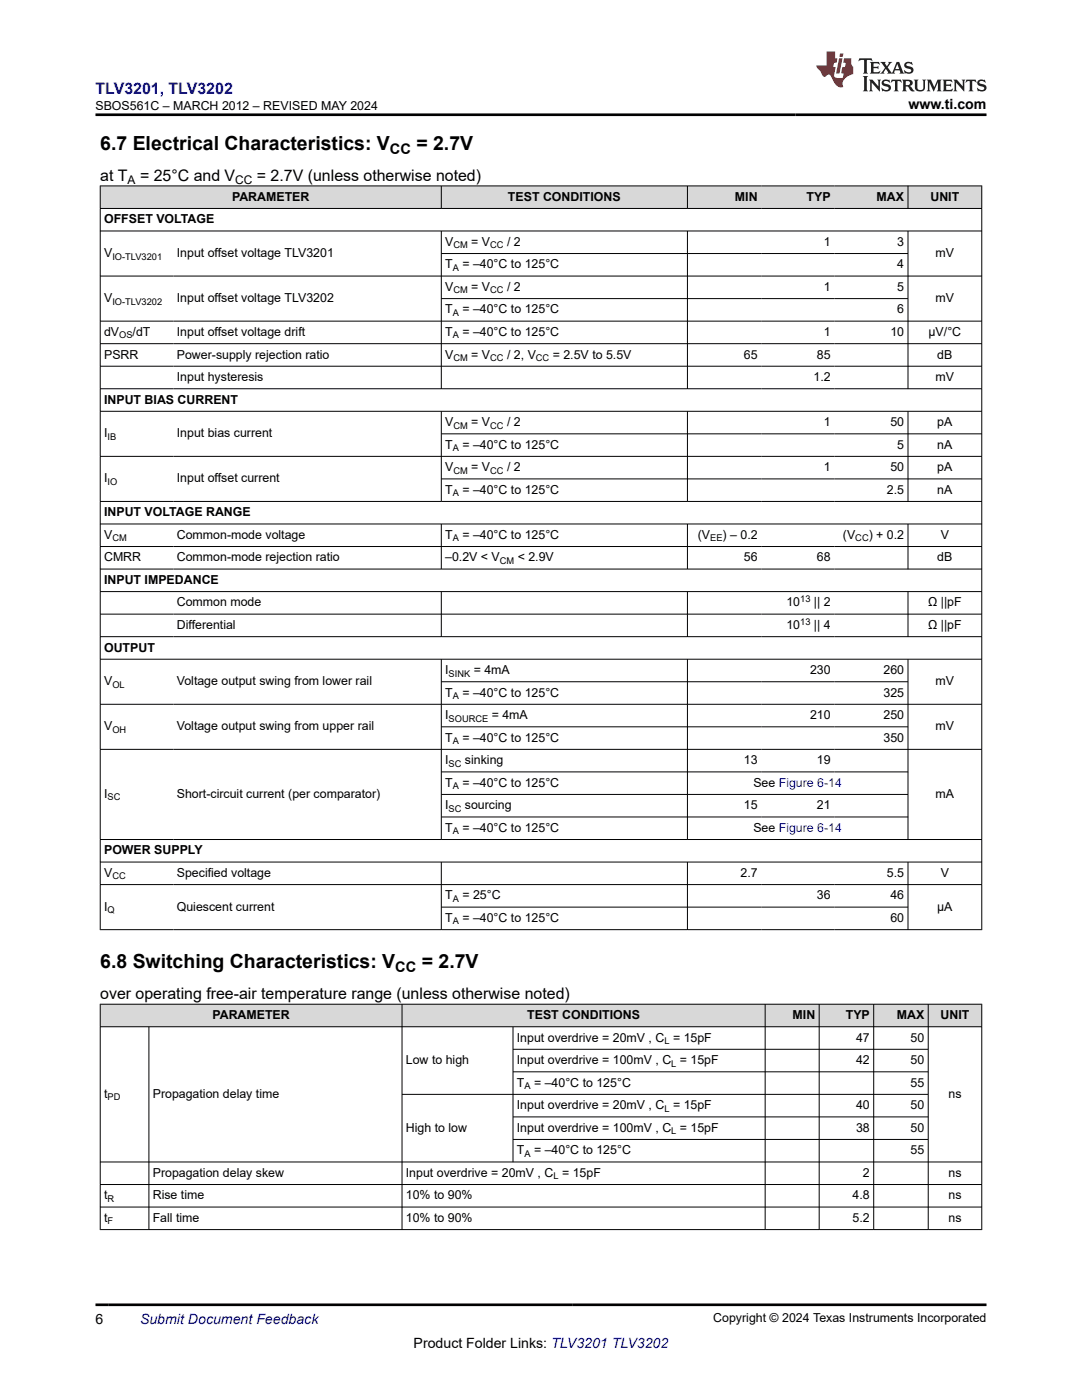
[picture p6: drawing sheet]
<svg xmlns="http://www.w3.org/2000/svg" width="216mm" height="279mm" viewBox="0 0 216 279" stroke-linecap="round" stroke-linejoin="round" font-family="sans-serif">
<defs><g id="words">
<g font-size="3.9">
<text x="20" y="29.9">6.7 Electrical Characteristics: V</text>
<text x="83.1" y="29.9">= 2.7V</text>
<text x="20" y="193.2">6.8 Switching Characteristics: V</text>
<text x="84.2" y="193.2">= 2.7V</text>
</g>
<text font-size="3.2" fill="#00f" x="19.1" y="18.7">TLV3201, TLV3202</text>
<g font-size="3.2">
<text x="20" y="36.1">at T</text>
<text x="27.9" y="36.1">= 25°C and V</text>
<text x="51.3" y="36.1">= 2.7V (unless otherwise noted)</text>
<text x="20" y="199.4">over operating free-air temperature range (unless otherwise noted)</text>
</g>
<g font-size="2.9">
<text x="77.8" y="30.7">CC</text>
<text x="78.9" y="194">CC</text>
</g>
<g font-size="2.8">
<text x="181.3" y="21.8">www.ti.com</text>
<text x="19.1" y="264.2">6</text>
<text x="82.5" y="269">Product Folder Links: TLV3201 TLV3202</text>
</g>
<text font-size="2.8" fill="#00f" x="27.9" y="264.2">Submit Document Feedback</text>
<g font-size="2.5">
<text x="19.1" y="21.9">SBOS561C – MARCH 2012 – REVISED MAY 2024</text>
<text x="46.3" y="40.1">PARAMETER</text>
<text x="101.4" y="40.1">TEST CONDITIONS</text>
<text x="146.7" y="40.1">MIN</text>
<text x="161" y="40.1">TYP</text>
<text x="174.9" y="40.1">MAX</text>
<text x="185.7" y="40.1">UNIT</text>
<text x="20.8" y="44.6">OFFSET VOLTAGE</text>
<text x="20.8" y="51.3">V</text>
<text x="35.3" y="51.3">Input offset voltage TLV3201</text>
<text x="88.8" y="49.1">V</text>
<text x="88.8" y="53.6">T</text>
<text x="92.3" y="53.6">= –40°C to 125°C</text>
<text x="94" y="49.1">= V</text>
<text x="101.2" y="49.1">/ 2</text>
<text x="164.4" y="49.1">1</text>
<text x="179" y="49.1">3</text>
<text x="179" y="53.6">4</text>
<text x="186.7" y="51.3">mV</text>
<text x="88.8" y="58.1">V</text>
<text x="94" y="58.1">= V</text>
<text x="101.2" y="58.1">/ 2</text>
<text x="164.4" y="58.1">1</text>
<text x="179" y="58.1">5</text>
<text x="20.8" y="60.3">V</text>
<text x="35.3" y="60.3">Input offset voltage TLV3202</text>
<text x="88.8" y="62.6">T</text>
<text x="92.3" y="62.6">= –40°C to 125°C</text>
<text x="179" y="62.6">6</text>
<text x="186.7" y="60.3">mV</text>
<text x="20.8" y="67.1">dV</text>
<text x="20.8" y="71.5">PSRR</text>
<text x="26.5" y="67.1">/dT</text>
<text x="35.3" y="67.1">Input offset voltage drift</text>
<text x="35.3" y="71.5">Power-supply rejection ratio</text>
<text x="88.8" y="67.1">T</text>
<text x="88.8" y="71.5">V</text>
<text x="92.3" y="67.1">= –40°C to 125°C</text>
<text x="94" y="71.5">= V</text>
<text x="101.2" y="71.5">/ 2, V</text>
<text x="110.3" y="71.5">= 2.5V to 5.5V</text>
<text x="148.4" y="71.5">65</text>
<text x="163" y="71.5">85</text>
<text x="164.4" y="67.1">1</text>
<text x="177.7" y="67.1">10</text>
<text x="185.3" y="67.1">µV/°C</text>
<text x="187" y="71.5">dB</text>
<text x="35.3" y="76">Input hysteresis</text>
<text x="162.3" y="76">1.2</text>
<text x="186.7" y="76">mV</text>
<text x="20.8" y="80.5">INPUT BIAS CURRENT</text>
<text x="20.8" y="87.3">I</text>
<text x="35.3" y="87.3">Input bias current</text>
<text x="88.8" y="85">V</text>
<text x="88.8" y="89.5">T</text>
<text x="92.3" y="89.5">= –40°C to 125°C</text>
<text x="94" y="85">= V</text>
<text x="101.2" y="85">/ 2</text>
<text x="164.4" y="85">1</text>
<text x="177.7" y="85">50</text>
<text x="179" y="89.5">5</text>
<text x="187" y="85">pA</text>
<text x="187" y="89.5">nA</text>
<text x="88.8" y="94">V</text>
<text x="94" y="94">= V</text>
<text x="101.2" y="94">/ 2</text>
<text x="164.4" y="94">1</text>
<text x="177.7" y="94">50</text>
<text x="187" y="94">pA</text>
<text x="20.8" y="96.3">I</text>
<text x="35.3" y="96.3">Input offset current</text>
<text x="88.8" y="98.5">T</text>
<text x="92.3" y="98.5">= –40°C to 125°C</text>
<text x="177" y="98.5">2.5</text>
<text x="187" y="98.5">nA</text>
<text x="20.8" y="103">INPUT VOLTAGE RANGE</text>
<text x="20.8" y="107.5">V</text>
<text x="35.3" y="107.5">Common-mode voltage</text>
<text x="88.8" y="107.5">T</text>
<text x="92.3" y="107.5">= –40°C to 125°C</text>
<text x="139.2" y="107.5">(V</text>
<text x="144.2" y="107.5">) – 0.2</text>
<text x="168.2" y="107.5">(V</text>
<text x="173.3" y="107.5">) + 0.2</text>
<text x="187.7" y="107.5">V</text>
<text x="20.8" y="112">CMRR</text>
<text x="35.3" y="112">Common-mode rejection ratio</text>
<text x="88.8" y="112">–0.2V &lt; V</text>
<text x="103.3" y="112">&lt; 2.9V</text>
<text x="148.4" y="112">56</text>
<text x="163" y="112">68</text>
<text x="187" y="112">dB</text>
<text x="20.8" y="116.5">INPUT IMPEDANCE</text>
<text x="35.3" y="121">Common mode</text>
<text x="35.3" y="125.5">Differential</text>
<text x="156.9" y="121">10</text>
<text x="156.9" y="125.5">10</text>
<text x="162.4" y="121">|| 2</text>
<text x="162.4" y="125.5">|| 4</text>
<text x="185.2" y="121">Ω ||pF</text>
<text x="185.2" y="125.5">Ω ||pF</text>
<text x="20.8" y="130">OUTPUT</text>
<text x="20.8" y="136.8">V</text>
<text x="35.3" y="136.8">Voltage output swing from lower rail</text>
<text x="88.8" y="134.5">I</text>
<text x="94.5" y="134.5">= 4mA</text>
<text x="161.6" y="134.5">230</text>
<text x="176.3" y="134.5">260</text>
<text x="186.7" y="136.8">mV</text>
<text x="88.8" y="139">T</text>
<text x="88.8" y="143.5">I</text>
<text x="92.3" y="139">= –40°C to 125°C</text>
<text x="98.1" y="143.5">= 4mA</text>
<text x="161.6" y="143.5">210</text>
<text x="176.3" y="139">325</text>
<text x="176.3" y="143.5">250</text>
<text x="20.8" y="145.8">V</text>
<text x="35.3" y="145.8">Voltage output swing from upper rail</text>
<text x="88.8" y="148">T</text>
<text x="92.3" y="148">= –40°C to 125°C</text>
<text x="176.3" y="148">350</text>
<text x="186.7" y="145.8">mV</text>
<text x="88.8" y="152.5">I</text>
<text x="92.8" y="152.5">sinking</text>
<text x="148.4" y="152.5">13</text>
<text x="163" y="152.5">19</text>
<text x="20.8" y="159.3">I</text>
<text x="35.3" y="159.3">Short-circuit current (per comparator)</text>
<text x="88.8" y="157">T</text>
<text x="88.8" y="161.5">I</text>
<text x="92.3" y="157">= –40°C to 125°C</text>
<text x="92.8" y="161.5">sourcing</text>
<text x="148.4" y="161.5">15</text>
<text x="150.3" y="157">See Figure 6-14</text>
<text x="163" y="161.5">21</text>
<text x="186.7" y="159.3">mA</text>
<text x="88.8" y="166">T</text>
<text x="92.3" y="166">= –40°C to 125°C</text>
<text x="150.3" y="166">See Figure 6-14</text>
<text x="20.8" y="170.5">POWER SUPPLY</text>
<text x="20.8" y="175">V</text>
<text x="35.3" y="175">Specified voltage</text>
<text x="88.8" y="179.5">T</text>
<text x="92.3" y="179.5">= 25°C</text>
<text x="147.8" y="175">2.7</text>
<text x="163" y="179.5">36</text>
<text x="177" y="175">5.5</text>
<text x="177.7" y="179.5">46</text>
<text x="187.7" y="175">V</text>
<text x="20.8" y="181.7">I</text>
<text x="35.3" y="181.7">Quiescent current</text>
<text x="88.8" y="184">T</text>
<text x="92.3" y="184">= –40°C to 125°C</text>
<text x="177.7" y="184">60</text>
<text x="187" y="181.7">µA</text>
<text x="42.4" y="203.4">PARAMETER</text>
<text x="105.2" y="203.4">TEST CONDITIONS</text>
<text x="158.2" y="203.4">MIN</text>
<text x="168.8" y="203.4">TYP</text>
<text x="179" y="203.4">MAX</text>
<text x="187.7" y="203.4">UNIT</text>
<text x="103.1" y="207.9">Input overdrive = 20mV , C = 15pF</text>
<text x="170.8" y="207.9">47</text>
<text x="181.7" y="207.9">50</text>
<text x="81" y="212.4">Low to high</text>
<text x="103.1" y="212.4">Input overdrive = 100mV , C = 15pF</text>
<text x="170.8" y="212.4">42</text>
<text x="181.7" y="212.4">50</text>
<text x="20.8" y="219.1">t</text>
<text x="30.5" y="219.1">Propagation delay time</text>
<text x="103.1" y="216.9">T</text>
<text x="103.1" y="221.4">Input overdrive = 20mV , C = 15pF</text>
<text x="106.6" y="216.9">= –40°C to 125°C</text>
<text x="170.8" y="221.4">40</text>
<text x="181.7" y="216.9">55</text>
<text x="181.7" y="221.4">50</text>
<text x="189.3" y="219.1">ns</text>
<text x="81" y="225.9">High to low</text>
<text x="103.1" y="225.9">Input overdrive = 100mV , C = 15pF</text>
<text x="170.8" y="225.9">38</text>
<text x="181.7" y="225.9">50</text>
<text x="103.1" y="230.4">T</text>
<text x="106.6" y="230.4">= –40°C to 125°C</text>
<text x="181.7" y="230.4">55</text>
<text x="20.8" y="239.4">t</text>
<text x="30.5" y="234.9">Propagation delay skew</text>
<text x="30.5" y="239.4">Rise time</text>
<text x="81" y="234.9">Input overdrive = 20mV , C = 15pF</text>
<text x="81" y="239.4">10% to 90%</text>
<text x="170.1" y="239.4">4.8</text>
<text x="172.2" y="234.9">2</text>
<text x="189.3" y="234.9">ns</text>
<text x="189.3" y="239.4">ns</text>
<text x="20.8" y="243.9">t</text>
<text x="30.5" y="243.9">Fall time</text>
<text x="81" y="243.9">10% to 90%</text>
<text x="170.1" y="243.9">5.2</text>
<text x="189.3" y="243.9">ns</text>
<text x="142.3" y="263.9">Copyright © 2024 Texas Instruments Incorporated</text>
</g>
<g font-size="2.4">
<text x="25.5" y="36.7">A</text>
<text x="46.9" y="36.7">CC</text>
</g>
<g font-size="1.9">
<text x="22.4" y="51.8">IO-TLV3201</text>
<text x="90.5" y="49.6">CM</text>
<text x="97.8" y="49.6">CC</text>
<text x="90.3" y="54.1">A</text>
<text x="90.5" y="58.5">CM</text>
<text x="97.8" y="58.5">CC</text>
<text x="22.4" y="60.8">IO-TLV3202</text>
<text x="90.3" y="63">A</text>
<text x="23.8" y="67.5">OS</text>
<text x="90.3" y="67.5">A</text>
<text x="90.5" y="72">CM</text>
<text x="97.8" y="72">CC</text>
<text x="106.9" y="72">CC</text>
<text x="21.5" y="87.8">IB</text>
<text x="90.5" y="85.5">CM</text>
<text x="97.8" y="85.5">CC</text>
<text x="90.3" y="90">A</text>
<text x="90.5" y="94.5">CM</text>
<text x="97.8" y="94.5">CC</text>
<text x="21.5" y="96.8">IO</text>
<text x="90.3" y="99">A</text>
<text x="22.4" y="108">CM</text>
<text x="90.3" y="108">A</text>
<text x="99.7" y="112.5">CM</text>
<text x="141.7" y="108">EE</text>
<text x="170.7" y="108">CC</text>
<text x="159.7" y="120.2">13</text>
<text x="159.7" y="124.7">13</text>
<text x="22.4" y="137.3">OL</text>
<text x="89.5" y="135">SINK</text>
<text x="90.3" y="139.5">A</text>
<text x="22.4" y="146.3">OH</text>
<text x="89.5" y="144">SOURCE</text>
<text x="90.3" y="148.5">A</text>
<text x="89.5" y="153">SC</text>
<text x="21.5" y="159.8">SC</text>
<text x="90.3" y="157.5">A</text>
<text x="89.5" y="162">SC</text>
<text x="90.3" y="166.5">A</text>
<text x="22.4" y="175.5">CC</text>
<text x="90.3" y="180">A</text>
<text x="21.5" y="182.2">Q</text>
<text x="90.3" y="184.5">A</text>
<text x="132.6" y="208.4">L</text>
<text x="133.9" y="212.9">L</text>
<text x="21.5" y="219.6">PD</text>
<text x="104.6" y="217.4">A</text>
<text x="132.6" y="221.9">L</text>
<text x="133.9" y="226.4">L</text>
<text x="104.6" y="230.9">A</text>
<text x="21.5" y="239.9">R</text>
<text x="110.4" y="235.4">L</text>
<text x="21.5" y="244.3">F</text>
</g>
</g></defs>
<g fill="#d8d8d8">
<path d="M20 37.1h175.9v4.5h-175.9z" fill-rule="evenodd"/>
<path d="M20.1 37.2h67.9v4.3h-67.9z" fill-rule="evenodd"/>
<path d="M88.1 37.2h49v4.3h-49z" fill-rule="evenodd"/>
<path d="M137.2 37.2h14.7v4.3h-14.7z" fill-rule="evenodd"/>
<path d="M151.9 37.2h14.6v4.3h-14.6z" fill-rule="evenodd"/>
<path d="M166.5 37.2h14.6v4.3h-14.6z" fill-rule="evenodd"/>
<path d="M181.2 37.2h14.6v4.3h-14.6z" fill-rule="evenodd"/>
</g>
<g fill="none" stroke="#000" stroke-width=".2">
<path d="M19.9 37.1h176.1M20 37v148.6M88.1 37v4.7M137.2 37v4.7M181.2 37v4.7M195.9 37v148.6M19.9 41.6h176.1M19.9 46.1h176.1M19.9 55.1h176.1M88.1 46.1v31.5M88.1 50.6h93.1M88.1 59.6h93.1"/>
<path d="M137.2 46.1v31.5M181.2 46.1v31.5M19.9 64.1h176.1M19.9 68.6h176.1M19.9 73.1h176.1M19.9 77.6h176.1M19.9 82.1h176.1M19.9 91.1h176.1M88.1 82.1v18M88.1 86.6h107.9M88.1 95.6h107.9M137.2 82.1v18"/>
<path d="M181.2 82.1v18M19.9 100.1h176.1M19.9 104.6h176.1M19.9 109.1h176.1M19.9 113.6h176.1M19.9 118.1h176.1M88.1 104.6v9M88.1 118.1v9M137.2 104.6v9M137.2 118.1v9M181.2 104.6v9M181.2 118.1v9"/>
<path d="M19.9 122.6h176.1M19.9 127.1h176.1M19.9 131.6h176.1M88.1 131.6v36M88.1 136.1h93.1M137.2 131.6v36M181.2 131.6v36M19.9 140.6h176.1M19.9 149.6h176.1M88.1 145.1h93.1M88.1 154h93.1M88.1 158.5h93.1"/>
<path d="M19.9 167.5h176.1M19.9 172h176.1M19.9 176.5h176.1M88.1 172v13.6M88.1 163h93.1M137.2 172v13.6M181.2 172v13.6M19.9 185.5h176.1M88.1 181h93.1"/>
</g>
<g fill="#d8d8d8">
<path d="M20 200.4h175.9v4.5h-175.9z" fill-rule="evenodd"/>
<path d="M20.1 200.5h60.1v4.3h-60.1z" fill-rule="evenodd"/>
<path d="M80.3 200.5h72.3v4.3h-72.3z" fill-rule="evenodd"/>
<path d="M152.7 200.5h10.7v4.3h-10.7z" fill-rule="evenodd"/>
<path d="M163.5 200.5h10.8v4.3h-10.8z" fill-rule="evenodd"/>
<path d="M174.4 200.5h10.8v4.3h-10.8z" fill-rule="evenodd"/>
<path d="M185.3 200.5h10.5v4.3h-10.5z" fill-rule="evenodd"/>
</g>
<g fill="none" stroke="#000" stroke-width=".2">
<path d="M19.9 200.4h176.1M19.9 204.9h176.1M20 200.4v45.1M29.7 204.9v40.6M80.2 200.4v45.1M80.2 218.4h105.1M102.4 204.9v27.1M102.4 209.4h82.9M102.4 213.9h82.9M152.7 200.4v45.1M163.5 200.4v45.1M174.3 200.4v45.1"/>
<path d="M185.2 200.4v45.1M195.9 200.4v45.1M19.9 231.9h176.1M19.9 236.4h176.1M102.4 222.9h82.9M102.4 227.4h82.9M19.9 240.9h176.1M19.9 245.4h176.1"/>
</g>
<path d="M171.5 11.6l-.2 .6 .5-.2h.6v.1v2.2l-.2 .4h1l-.2-.4v-2.2v-.1h.5l.6 .2-.2-.6zM173.6 12.4l.2 .3v1.6l-.2 .4h1.9l.1-.6a1.08 1.08 0 0 1-1.3 .2v-.7h.6l.4 .2v-.7l-.4 .2h-.6v-.5l.2-.2a1 1 0 0 1 1 .3l-.1-.5zM175.7 12.4l.9 1.1-1 1.2h.9l-.2-.2 .5-.8 .4 .8-.2 .2h1.6l-.2-.2 .2-.5h.9l.1 .5-.1 .2h.9l-.2-.4-.8-1.9h-.5l-.9 2.1-.9-1.1 .9-1h-.8l.2 .2-.4 .6-.4-.6 .2-.2zM179 12.8l.4 1h-.7zM180.7 12.5a.65 .65 0 0 0-.2 .7 .65 .65 0 0 0 .6 .5l.6 .1 .1 .3a.79 .79 0 0 1-.7 .4 .79 .79 0 0 1-.7-.5l.1 .7 .2-.1a.93 .93 0 0 0 1.1 0 .93 .93 0 0 0 .4-.9 1.46 1.46 0 0 0-1.2-.6l-.1-.3a1.09 1.09 0 0 1 1.2 .2l-.2-.6-.1 .1-.5-.2zM172.2 15.2l.2 .4v2.2l-.2 .4h1l-.2-.4v-2.2l.2-.4zM173.4 15.9l.2 .4v1.5l-.2 .4h.8l-.3-.4 .1-1.3 1.6 1.8v-2l.2-.4h-.7l.1 .2 .1 1.1-1.2-1.3zM176.2 16a.65 .65 0 0 0-.2 .8 .65 .65 0 0 0 .6 .4l.6 .2 .1 .2a.79 .79 0 0 1-.7 .4 .79 .79 0 0 1-.7-.5l.1 .7 .2-.1a.93 .93 0 0 0 1.1 .1 .93 .93 0 0 0 .4-1 1.46 1.46 0 0 0-1.2-.5l-.1-.4a1.09 1.09 0 0 1 1.2 .2l-.1-.6-.2 .1-.5-.1zM177.9 15.9l-.1 .6a.63 .63 0 0 1 .8-.3v1.6l-.3 .4h1l-.2-.4v-1.6a.66 .66 0 0 1 .8 .3l-.1-.6zM180 15.9l.2 .4v1.5l-.2 .4h1l-.2-.2-.1-.7h.5l.1 .2a.79 .79 0 0 0 1.2 .6l-1-.9a.61 .61 0 0 0 .6-.6 .61 .61 0 0 0-.5-.7zM180.8 16.2h.1a.47 .47 0 0 1 .5 .1 .47 .47 0 0 1 .1 .5l-.1 .1-.7 .1zM182.3 15.9l.2 .2a2.27 2.27 0 0 0 .4 2 1.04 1.04 0 0 0 1.7-.7v-1.3l.2-.2h-.8l.2 .4v1.1a.6 .6 0 0 1-.6 .6 .6 .6 0 0 1-.6-.6v-1.1l.3-.4zM184.9 15.9l.2 .4v1.5l-.2 .4h.8l-.3-.4v-1.4l.9 1.9 .9-1.9v1.4l-.3 .4h1l-.2-.4v-1.5l.2-.4h-.8l-.7 1.5-.6-1.5zM188.1 15.9l.2 .4v1.5l-.2 .4h1.9l.1-.6a1.09 1.09 0 0 1-1.3 .2v-.7h.6l.4 .2v-.6l-.4 .2h-.6v-.6l.2-.1a1.01 1.01 0 0 1 1 .3l-.1-.6zM190.2 15.9l.3 .4v1.5l-.3 .4h.8l-.2-.4v-1.3l1.6 1.8v-2l.2-.4h-.7l.2 .2v1.1l-1.2-1.3zM192.8 15.9l-.1 .6a.63 .63 0 0 1 .8-.3v1.6l-.3 .4h1l-.2-.4v-1.6a.66 .66 0 0 1 .8 .3l-.1-.6zM195.2 16a.65 .65 0 0 0-.2 .8 .65 .65 0 0 0 .6 .4l.6 .2 .2 .2a.79 .79 0 0 1-.7 .4 .79 .79 0 0 1-.7-.5l.1 .7 .2-.1a.93 .93 0 0 0 1 .1 .93 .93 0 0 0 .5-1 1.46 1.46 0 0 0-1.3-.5v-.4a1.09 1.09 0 0 1 1.2 .2l-.2-.6-.2 .1-.5-.1z" fill="#231f20"/>
<path d="M164.9 10.3v2.7h-2l.1 .4 .8 1a.95 .95 0 0 0 1 .9 .59 .59 0 0 1 .5-.4 .59 .59 0 0 1 .5 .3l.4 .8a1.59 1.59 0 0 0 2.1 1.4 1.61 1.61 0 0 1 1-2.3l1-.3-.1-1.5a1.59 1.59 0 0 1-.3-1.7h-1.5l-.2 .9h.6l-.2 .9h-.5l-.2 .9v.3l.4 .1-.1 .9h-.7a.73 .73 0 0 1-1-.7l.3-1.5h-.5l.1-.9h.5l.2-.9h-.5v-1.3zM167.4 11.6l-.6 3.1h.7l.6-3.1zM167.6 10.7l-.1 .6h.7l.1-.6z" fill="#ed1c24"/>
<path d="M19.1 22.9h177.8M19.1 260.4h177.8" fill="none" stroke="#000" stroke-width=".53"/>
<use href="#words"/>
</svg>
